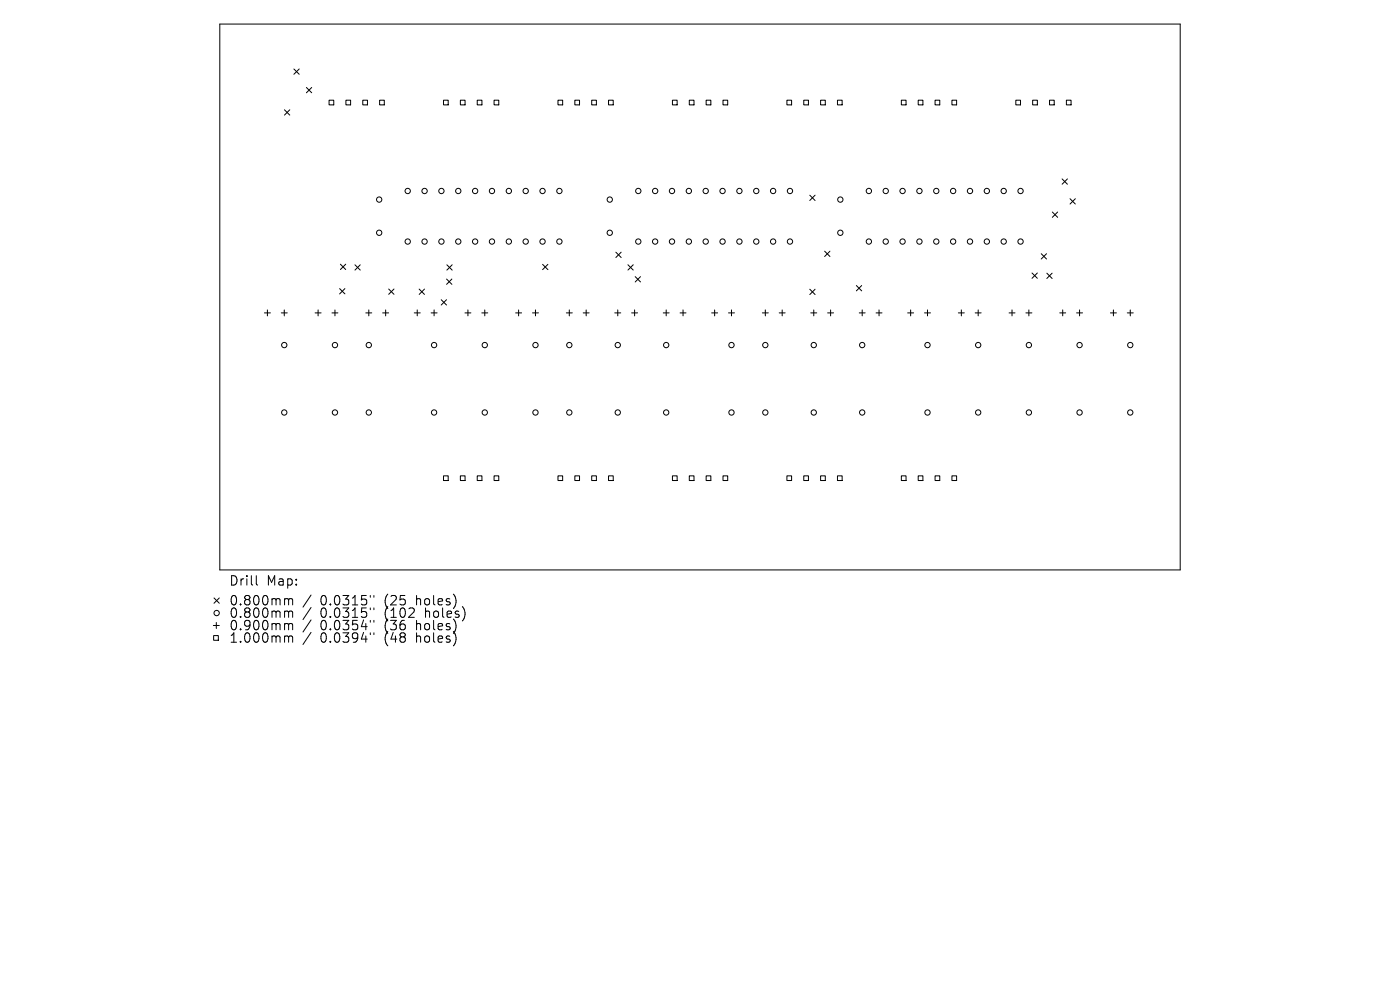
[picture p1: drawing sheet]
<svg xmlns="http://www.w3.org/2000/svg" width="297mm" height="210mm" viewBox="0 0 297 210" stroke-linecap="round" stroke-linejoin="round" font-family="sans-serif">
<defs><g id="words">
<g font-size="2.8">
<text x="48.5" y="124.5">Drill</text>
<text x="56.5" y="124.5">Map:</text>
<text x="48.5" y="128.7">0.800mm</text>
<text x="48.5" y="131.3">0.800mm</text>
<text x="68" y="128.7">0.0315&quot;</text>
<text x="68" y="131.3">0.0315&quot;</text>
<text x="81.7" y="128.7">(25</text>
<text x="81.7" y="131.3">(102</text>
<text x="88.6" y="128.7">holes)</text>
<text x="90.5" y="131.3">holes)</text>
<text x="48.5" y="134">0.900mm</text>
<text x="48.5" y="136.6">1.000mm</text>
<text x="68" y="134">0.0354&quot;</text>
<text x="68" y="136.6">0.0394&quot;</text>
<text x="81.7" y="134">(36</text>
<text x="81.7" y="136.6">(48</text>
<text x="88.6" y="134">holes)</text>
<text x="88.6" y="136.6">holes)</text>
</g>
</g></defs>
<g fill="none" stroke="#000" stroke-width=".21">
<path d="M46.6 5.1h203.8v115.8h-203.8zM62.3 14.6l1.2 1.2M63.5 14.6l-1.2 1.2M65 18.6l1.1 1.1M66.1 18.6l-1.1 1.1M60.3 23.3l1.2 1.1M61.5 23.3l-1.2 1.1M69.8 21.3h1v.9h-1zM73.4 21.3h1v.9h-1zM77 21.3h1v.9h-1zM80.5 21.3h1v.9h-1zM94.1 21.3h1v.9h-1z"/>
<path d="M97.7 21.3h1v.9h-1zM101.2 21.3h1v.9h-1zM104.8 21.3h1v.9h-1zM118.4 21.3h1v.9h-1zM121.9 21.3h1v.9h-1zM125.5 21.3h1v.9h-1zM129.1 21.3h1v.9h-1zM142.7 21.3h.9v.9h-.9zM146.2 21.3h1v.9h-1zM149.8 21.3h1v.9h-1zM153.4 21.3h1v.9h-1zM166.9 21.3h1v.9h-1z"/>
<path d="M170.5 21.3h1v.9h-1zM174.1 21.3h1v.9h-1zM177.7 21.3h1v.9h-1zM191.2 21.3h1v.9h-1zM194.8 21.3h1v.9h-1zM198.4 21.3h1v.9h-1zM201.9 21.3h1v.9h-1zM215.5 21.3h1v.9h-1zM219.1 21.3h1v.9h-1zM222.7 21.3h.9v.9h-.9zM225.3 38l1.1 1.1M226.2 21.3h1v.9h-1z"/>
<path d="M226.4 38l-1.1 1.1M72.2 56l1.1 1.2M73.3 56l-1.1 1.2M75.3 56.2l1.1 1.1M76.4 56.2l-1.1 1.1M94.7 59.2l1.2 1.1M94.8 56.2l1.1 1.1M95.9 59.2l-1.2 1.1M95.9 56.2l-1.1 1.1M115.1 56.1l1.1 1.1M116.2 56.1l-1.1 1.1M130.7 53.5l1.1 1.1"/>
<path d="M131.8 53.5l-1.1 1.1M133.2 56.2l1.1 1.1M134.3 56.2l-1.1 1.1M134.8 58.7l1.1 1.1M135.9 58.7l-1.1 1.1M171.8 41.4l1.1 1.1M172.9 41.4l-1.1 1.1M174.9 53.3l1.2 1.1M176.1 53.3l-1.2 1.1M218.9 57.9l1.2 1.1M220.1 57.9l-1.2 1.1M220.9 53.8l1.1 1.1"/>
<path d="M222 53.8l-1.1 1.1M222.1 57.9l1.1 1.2M223.2 57.9l-1.1 1.2M223.2 45l1.2 1.1M224.4 45l-1.2 1.1M227 42.2l1.1 1.1M228.1 42.2l-1.1 1.1M56.1 66.4h1.3M56.7 65.7v1.3M59.7 66.4h1.2M60.3 65.7v1.3M66.9 66.4h1.2"/>
<path d="M67.5 65.7v1.3M70.4 66.4h1.3M71.1 65.7v1.3M72 61.2l1.2 1.1M73.2 61.2l-1.2 1.1M77.6 66.4h1.3M78.2 65.7v1.3M81.2 66.4h1.2M81.8 65.7v1.3M82.5 61.3l1.1 1.1M83.6 61.3l-1.1 1.1M87.9 66.4h1.2"/>
<path d="M88.5 65.7v1.3M88.9 61.3l1.2 1.2M90.1 61.3l-1.2 1.2M91.5 66.4h1.2M92.1 65.7v1.3M93.6 63.6l1.1 1.1M94.7 63.6l-1.1 1.1M98.6 66.4h1.3M99.3 65.7v1.3M102.2 66.4h1.3M102.8 65.7v1.3M109.4 66.4h1.3"/>
<path d="M110 65.7v1.3M113 66.4h1.2M113.6 65.7v1.3M120.1 66.4h1.3M120.8 65.7v1.3M123.7 66.4h1.3M124.4 65.7v1.3M130.4 66.4h1.3M131.1 65.7v1.3M134 66.4h1.3M134.6 65.7v1.3M140.7 66.4h1.3"/>
<path d="M141.3 65.7v1.3M144.3 66.4h1.2M144.9 65.7v1.3M151 66.4h1.2M151.6 65.7v1.3M154.5 66.4h1.3M155.2 65.7v1.3M161.7 66.4h1.3M162.4 65.7v1.3M165.3 66.4h1.3M165.9 65.7v1.3M171.8 61.4l1.1 1.1"/>
<path d="M172 66.4h1.3M172.6 65.7v1.3M172.9 61.4l-1.1 1.1M175.6 66.4h1.2M176.2 65.7v1.3M181.7 60.6l1.1 1.1M182.3 66.4h1.2M182.8 60.6l-1.1 1.1M182.9 65.7v1.3M185.9 66.4h1.2M186.5 65.7v1.3M192.6 66.4h1.2"/>
<path d="M193.2 65.7v1.3M196.1 66.4h1.3M196.8 65.7v1.3M203.3 66.4h1.3M203.9 65.7v1.3M206.9 66.4h1.3M207.5 65.7v1.3M214.1 66.4h1.2M214.7 65.7v1.3M217.6 66.4h1.3M218.3 65.7v1.3M224.8 66.4h1.3"/>
<path d="M225.5 65.7v1.3M228.4 66.4h1.3M229 65.7v1.3M235.6 66.4h1.2M236.2 65.7v1.3M239.1 66.4h1.3M239.8 65.7v1.3M94.1 100.9h1v1h-1zM97.7 100.9h1v1h-1zM101.2 100.9h1v1h-1zM104.8 100.9h1v1h-1zM118.4 100.9h1v1h-1z"/>
<path d="M121.9 100.9h1v1h-1zM125.5 100.9h1v1h-1zM129.1 100.9h1v1h-1zM142.7 100.9h.9v1h-.9zM146.2 100.9h1v1h-1zM149.8 100.9h1v1h-1zM153.4 100.9h1v1h-1zM166.9 100.9h1v1h-1zM170.5 100.9h1v1h-1zM174.1 100.9h1v1h-1zM177.7 100.9h1v1h-1zM191.2 100.9h1v1h-1z"/>
<path d="M194.8 100.9h1v1h-1zM198.4 100.9h1v1h-1zM201.9 100.9h1v1h-1zM45.3 132.7h1.2M45.3 134.8h1v1h-1zM45.4 126.8l1.1 1.2M45.9 132.1v1.2M46.5 126.8l-1.1 1.2M54.4 122.1v1.7l.3 .3M60.7 127l.4 .1 .1 .2M60.7 129.6h.2l.3 .3M60.7 132.3h.2l.3 .3"/>
<path d="M60.7 134.9h.2l.3 .3M61.2 127.3l.3-.3 .5 .1 .1 1.2M61.2 127.3v1M61.2 129.9v1.1M61.2 132.6v1M61.2 135.2v1M61.2 129.9l.3-.3 .5 .1 .1 1.3M61.2 132.6l.3-.3 .5 .1 .1 1.2M61.2 135.2l.3-.3 .5 .1 .1 1.2M66 126.2l-1.7 2.6M66 128.9l-1.7 2.5M66 131.5l-1.7 2.6"/>
<path d="M66 134.1l-1.7 2.6M78.6 126.3v.4M78.6 129v.3M78.6 131.6v.4M78.6 134.2v.4M79.3 126.3v.4M79.3 129v.3M79.3 131.6v.4M79.3 134.2v.4"/>
<circle cx="80.4" cy="42.3" r=".56"/>
<circle cx="80.4" cy="49.4" r=".56"/>
<circle cx="86.5" cy="40.5" r=".56"/>
<circle cx="86.5" cy="51.2" r=".56"/>
<circle cx="90.1" cy="40.5" r=".56"/>
<circle cx="90.1" cy="51.2" r=".56"/>
<circle cx="93.6" cy="40.5" r=".56"/>
<circle cx="93.6" cy="51.2" r=".56"/>
<circle cx="97.2" cy="40.5" r=".56"/>
<circle cx="97.2" cy="51.2" r=".56"/>
<circle cx="100.8" cy="40.5" r=".56"/>
<circle cx="100.8" cy="51.2" r=".56"/>
<circle cx="104.4" cy="40.5" r=".56"/>
<circle cx="104.4" cy="51.2" r=".56"/>
<circle cx="107.9" cy="40.5" r=".56"/>
<circle cx="107.9" cy="51.2" r=".56"/>
<circle cx="111.5" cy="40.5" r=".56"/>
<circle cx="111.5" cy="51.2" r=".56"/>
<circle cx="115.1" cy="40.5" r=".56"/>
<circle cx="115.1" cy="51.2" r=".56"/>
<circle cx="118.7" cy="40.5" r=".56"/>
<circle cx="118.7" cy="51.2" r=".56"/>
<circle cx="129.4" cy="42.3" r=".56"/>
<circle cx="129.4" cy="49.4" r=".56"/>
<circle cx="135.4" cy="40.5" r=".56"/>
<circle cx="135.4" cy="51.2" r=".56"/>
<circle cx="139" cy="40.5" r=".56"/>
<circle cx="139" cy="51.2" r=".56"/>
<circle cx="142.6" cy="40.5" r=".56"/>
<circle cx="142.6" cy="51.2" r=".56"/>
<circle cx="146.1" cy="40.5" r=".56"/>
<circle cx="146.1" cy="51.2" r=".56"/>
<circle cx="149.7" cy="40.5" r=".56"/>
<circle cx="149.7" cy="51.2" r=".56"/>
<circle cx="153.3" cy="40.5" r=".56"/>
<circle cx="153.3" cy="51.2" r=".56"/>
<circle cx="156.9" cy="40.5" r=".56"/>
<circle cx="156.9" cy="51.2" r=".56"/>
<circle cx="160.4" cy="40.5" r=".56"/>
<circle cx="160.4" cy="51.2" r=".56"/>
<circle cx="164" cy="40.5" r=".56"/>
<circle cx="164" cy="51.2" r=".56"/>
<circle cx="167.6" cy="40.5" r=".56"/>
<circle cx="167.6" cy="51.2" r=".56"/>
<circle cx="178.3" cy="42.3" r=".56"/>
<circle cx="178.3" cy="49.4" r=".56"/>
<circle cx="184.3" cy="40.5" r=".56"/>
<circle cx="184.3" cy="51.2" r=".56"/>
<circle cx="187.9" cy="40.5" r=".56"/>
<circle cx="187.9" cy="51.2" r=".56"/>
<circle cx="191.5" cy="40.5" r=".56"/>
<circle cx="191.5" cy="51.2" r=".56"/>
<circle cx="195.1" cy="40.5" r=".56"/>
<circle cx="195.1" cy="51.2" r=".56"/>
<circle cx="198.6" cy="40.5" r=".56"/>
<circle cx="198.6" cy="51.2" r=".56"/>
<circle cx="202.2" cy="40.5" r=".56"/>
<circle cx="202.2" cy="51.2" r=".56"/>
<circle cx="205.8" cy="40.5" r=".56"/>
<circle cx="205.8" cy="51.2" r=".56"/>
<circle cx="209.4" cy="40.5" r=".56"/>
<circle cx="209.4" cy="51.2" r=".56"/>
<circle cx="212.9" cy="40.5" r=".56"/>
<circle cx="212.9" cy="51.2" r=".56"/>
<circle cx="216.5" cy="40.5" r=".56"/>
<circle cx="216.5" cy="51.2" r=".56"/>
<circle cx="60.3" cy="73.2" r=".56"/>
<circle cx="71.1" cy="73.2" r=".56"/>
<circle cx="78.2" cy="73.2" r=".56"/>
<circle cx="92.1" cy="73.2" r=".56"/>
<circle cx="102.8" cy="73.2" r=".56"/>
<circle cx="113.6" cy="73.2" r=".56"/>
<circle cx="120.8" cy="73.2" r=".56"/>
<circle cx="131.1" cy="73.2" r=".56"/>
<circle cx="141.3" cy="73.2" r=".56"/>
<circle cx="155.2" cy="73.2" r=".56"/>
<circle cx="162.4" cy="73.2" r=".56"/>
<circle cx="172.6" cy="73.2" r=".56"/>
<circle cx="182.9" cy="73.2" r=".56"/>
<circle cx="196.8" cy="73.2" r=".56"/>
<circle cx="207.5" cy="73.2" r=".56"/>
<circle cx="218.3" cy="73.2" r=".56"/>
<circle cx="229" cy="73.2" r=".56"/>
<circle cx="239.8" cy="73.2" r=".56"/>
<circle cx="60.3" cy="87.5" r=".56"/>
<circle cx="71.1" cy="87.5" r=".56"/>
<circle cx="78.2" cy="87.5" r=".56"/>
<circle cx="92.1" cy="87.5" r=".56"/>
<circle cx="102.8" cy="87.5" r=".56"/>
<circle cx="113.6" cy="87.5" r=".56"/>
<circle cx="120.8" cy="87.5" r=".56"/>
<circle cx="131.1" cy="87.5" r=".56"/>
<circle cx="141.3" cy="87.5" r=".56"/>
<circle cx="155.2" cy="87.5" r=".56"/>
<circle cx="162.4" cy="87.5" r=".56"/>
<circle cx="172.6" cy="87.5" r=".56"/>
<circle cx="182.9" cy="87.5" r=".56"/>
<circle cx="196.8" cy="87.5" r=".56"/>
<circle cx="207.5" cy="87.5" r=".56"/>
<circle cx="218.3" cy="87.5" r=".56"/>
<circle cx="229" cy="87.5" r=".56"/>
<circle cx="239.8" cy="87.5" r=".56"/>
<circle cx="46" cy="130" r=".56"/>
</g>
<use href="#words"/>
</svg>
